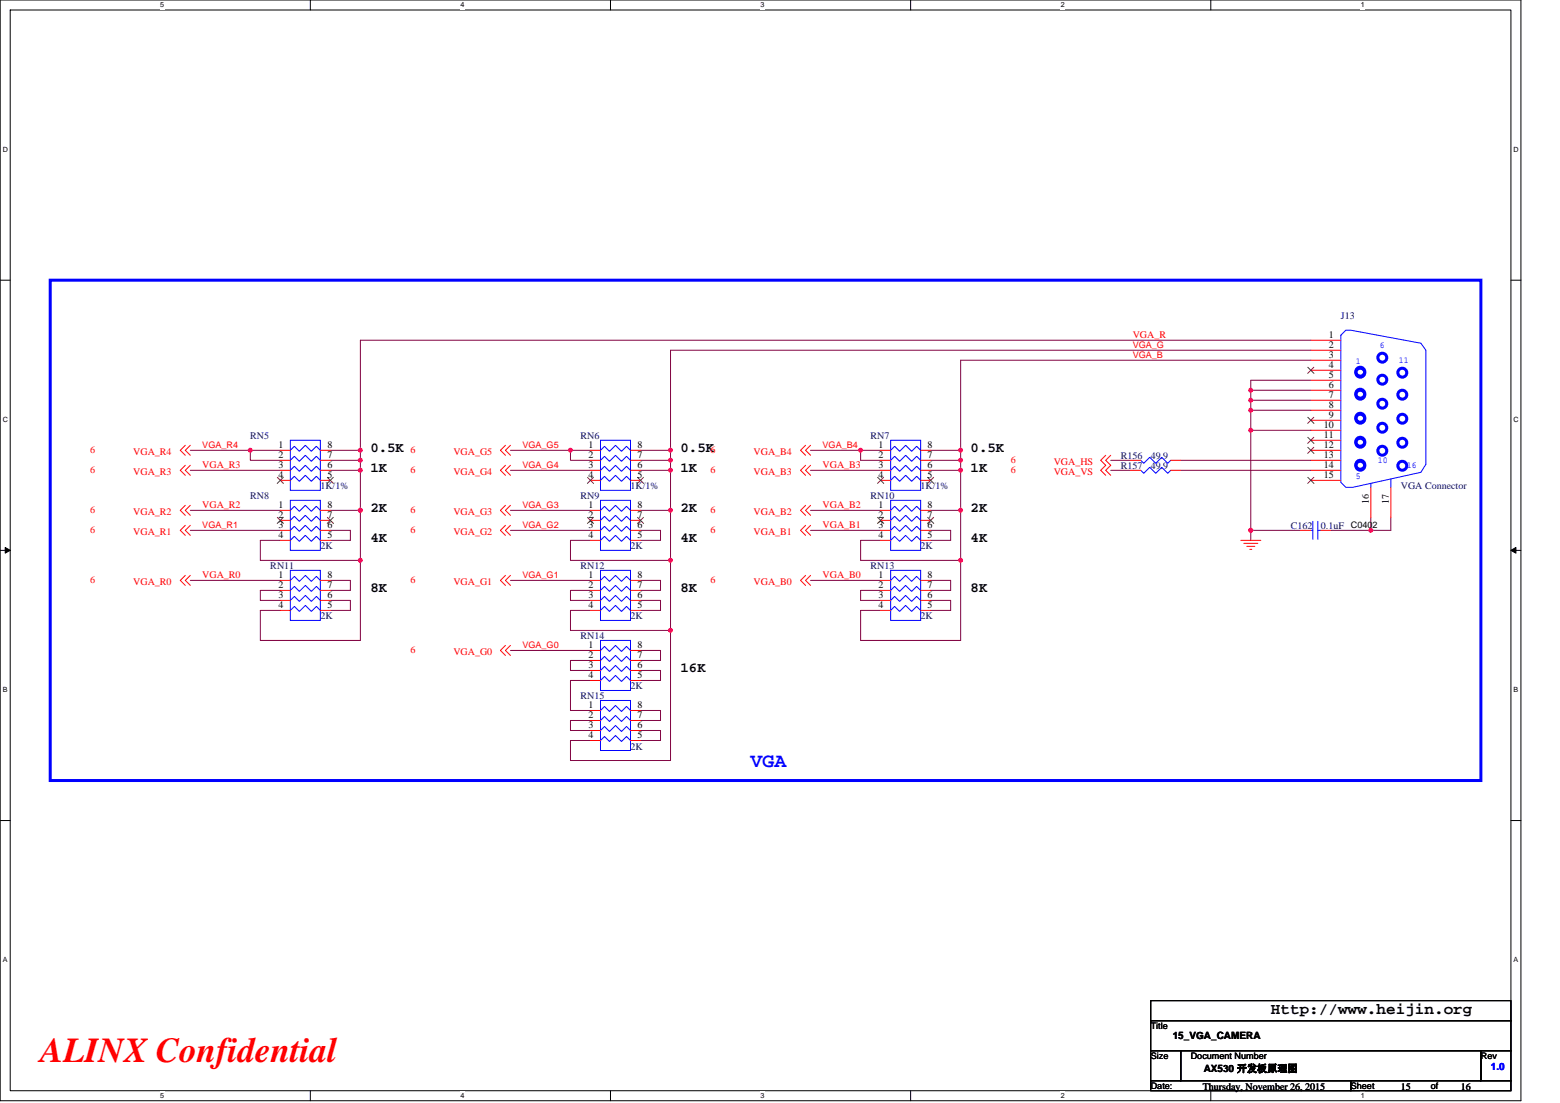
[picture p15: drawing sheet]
<svg xmlns="http://www.w3.org/2000/svg" width="297mm" height="210mm" viewBox="0 0 297 210" stroke-linecap="round" stroke-linejoin="round" font-family="sans-serif">
<defs><g id="words">
<text font-size="6.7" fill="#f00" x="7.7" y="202.2">ALINX Confidential</text>
<text font-size="3.8" fill="#00f" x="142.9" y="146">VGA</text>
<text font-size="3" x="242" y="193.1">Http://www.heijin.org</text>
<g font-size="2.7">
<text x="70.5" y="86.1">0.5K</text>
<text x="70.5" y="89.9">1K</text>
<text x="129.6" y="86.1">0.5K</text>
<text x="129.6" y="89.9">1K</text>
<text x="184.8" y="86.1">0.5K</text>
<text x="184.8" y="89.9">1K</text>
<text x="70.5" y="97.5">2K</text>
<text x="129.6" y="97.5">2K</text>
<text x="184.8" y="97.5">2K</text>
<text x="70.5" y="103.2">4K</text>
<text x="129.6" y="103.2">4K</text>
<text x="184.8" y="103.2">4K</text>
<text x="70.5" y="112.7">8K</text>
<text x="129.6" y="112.7">8K</text>
<text x="184.8" y="112.7">8K</text>
<text x="129.6" y="128">16K</text>
</g>
<g font-size="1.9" fill="#f00">
<text x="215.7" y="64.4">VGA_R</text>
<text x="17.2" y="86.3">6</text>
<text x="25.4" y="86.7">VGA_R4</text>
<text x="38.5" y="89.2">VGA_R3</text>
<text x="78.1" y="86.3">6</text>
<text x="86.3" y="86.7">VGA_G5</text>
<text x="135.3" y="86.3">6</text>
<text x="143.5" y="86.7">VGA_B4</text>
<text x="156.6" y="89.2">VGA_B3</text>
<text x="192.4" y="88.2">6</text>
<text x="200.6" y="88.6">VGA_HS</text>
<text x="17.2" y="90.1">6</text>
<text x="25.4" y="90.5">VGA_R3</text>
<text x="78.1" y="90.1">6</text>
<text x="86.3" y="90.5">VGA_G4</text>
<text x="135.3" y="90.1">6</text>
<text x="143.5" y="90.5">VGA_B3</text>
<text x="192.4" y="90.1">6</text>
<text x="200.6" y="90.5">VGA_VS</text>
<text x="17.2" y="97.7">6</text>
<text x="17.2" y="101.5">6</text>
<text x="25.4" y="98.1">VGA_R2</text>
<text x="25.4" y="101.9">VGA_R1</text>
<text x="38.5" y="96.8">VGA_R2</text>
<text x="78.1" y="97.7">6</text>
<text x="78.1" y="101.5">6</text>
<text x="86.3" y="98.1">VGA_G3</text>
<text x="86.3" y="101.9">VGA_G2</text>
<text x="135.3" y="97.7">6</text>
<text x="135.3" y="101.5">6</text>
<text x="143.5" y="98.1">VGA_B2</text>
<text x="143.5" y="101.9">VGA_B1</text>
<text x="156.6" y="96.8">VGA_B2</text>
<text x="156.6" y="100.6">VGA_B1</text>
<text x="17.2" y="111.1">6</text>
<text x="25.4" y="111.4">VGA_R0</text>
<text x="38.5" y="110.1">VGA_R0</text>
<text x="78.1" y="111.1">6</text>
<text x="86.3" y="111.4">VGA_G1</text>
<text x="135.3" y="111.1">6</text>
<text x="143.5" y="111.4">VGA_B0</text>
<text x="156.6" y="110.1">VGA_B0</text>
<text x="78.1" y="124.4">6</text>
<text x="86.3" y="124.8">VGA_G0</text>
</g>
<g font-size="1.9">
<text x="253" y="64.4">1</text>
<text x="253" y="72">5</text>
<text x="253" y="70.1">4</text>
<text x="253" y="68.2">3</text>
<text x="253" y="66.3">2</text>
<text x="253" y="75.8">7</text>
<text x="253" y="73.9">6</text>
<text x="253" y="77.7">8</text>
<text x="252.1" y="81.5">10</text>
<text x="252.1" y="83.4">11</text>
<text x="253" y="79.6">9</text>
<text x="53" y="85.3">1</text>
<text x="53" y="87.2">2</text>
<text x="53" y="89.1">3</text>
<text x="62.3" y="89.1">6</text>
<text x="62.3" y="87.2">7</text>
<text x="62.3" y="85.3">8</text>
<text x="112.1" y="85.3">1</text>
<text x="112.1" y="87.2">2</text>
<text x="112.1" y="89.1">3</text>
<text x="121.4" y="89.1">6</text>
<text x="121.4" y="87.2">7</text>
<text x="121.4" y="85.3">8</text>
<text x="167.3" y="85.3">1</text>
<text x="167.3" y="87.2">2</text>
<text x="167.3" y="89.1">3</text>
<text x="176.6" y="89.1">6</text>
<text x="176.6" y="87.2">7</text>
<text x="176.6" y="85.3">8</text>
<text x="252.1" y="85.3">12</text>
<text x="252.1" y="87.2">13</text>
<text x="252.1" y="89.1">14</text>
<text x="53" y="91">4</text>
<text x="62.3" y="91">5</text>
<text x="112.1" y="91">4</text>
<text x="121.4" y="91">5</text>
<text x="167.3" y="91">4</text>
<text x="176.6" y="91">5</text>
<text x="252.1" y="91">15</text>
<text x="53" y="96.8">1</text>
<text x="53" y="98.7">2</text>
<text x="53" y="100.6">3</text>
<text x="62.3" y="100.6">6</text>
<text x="62.3" y="98.7">7</text>
<text x="62.3" y="96.8">8</text>
<text x="112.1" y="96.8">1</text>
<text x="112.1" y="98.7">2</text>
<text x="112.1" y="100.6">3</text>
<text x="121.4" y="100.6">6</text>
<text x="121.4" y="98.7">7</text>
<text x="121.4" y="96.8">8</text>
<text x="167.3" y="96.8">1</text>
<text x="167.3" y="98.7">2</text>
<text x="167.3" y="100.6">3</text>
<text x="176.6" y="100.6">6</text>
<text x="176.6" y="98.7">7</text>
<text x="176.6" y="96.8">8</text>
<text x="260.6" y="96" transform="rotate(-90 260.6 96)">16</text>
<text x="264.4" y="96" transform="rotate(-90 264.4 96)">17</text>
<text x="53" y="102.5">4</text>
<text x="62.3" y="102.5">5</text>
<text x="112.1" y="102.5">4</text>
<text x="121.4" y="102.5">5</text>
<text x="167.3" y="102.5">4</text>
<text x="176.6" y="102.5">5</text>
<text x="53" y="110.1">1</text>
<text x="53" y="112">2</text>
<text x="53" y="113.9">3</text>
<text x="62.3" y="113.9">6</text>
<text x="62.3" y="112">7</text>
<text x="62.3" y="110.1">8</text>
<text x="112.1" y="110.1">1</text>
<text x="112.1" y="112">2</text>
<text x="112.1" y="113.9">3</text>
<text x="121.4" y="113.9">6</text>
<text x="121.4" y="112">7</text>
<text x="121.4" y="110.1">8</text>
<text x="167.3" y="110.1">1</text>
<text x="167.3" y="112">2</text>
<text x="167.3" y="113.9">3</text>
<text x="176.6" y="113.9">6</text>
<text x="176.6" y="112">7</text>
<text x="176.6" y="110.1">8</text>
<text x="53" y="115.8">4</text>
<text x="62.3" y="115.8">5</text>
<text x="112.1" y="115.8">4</text>
<text x="121.4" y="115.8">5</text>
<text x="167.3" y="115.8">4</text>
<text x="176.6" y="115.8">5</text>
<text x="112.1" y="123.4">1</text>
<text x="112.1" y="125.3">2</text>
<text x="121.4" y="125.3">7</text>
<text x="121.4" y="123.4">8</text>
<text x="112.1" y="127.2">3</text>
<text x="112.1" y="129.1">4</text>
<text x="121.4" y="129.1">5</text>
<text x="121.4" y="127.2">6</text>
<text x="112.1" y="134.9">1</text>
<text x="112.1" y="136.8">2</text>
<text x="121.4" y="136.8">7</text>
<text x="121.4" y="134.9">8</text>
<text x="112.1" y="138.7">3</text>
<text x="112.1" y="140.6">4</text>
<text x="121.4" y="140.6">5</text>
<text x="121.4" y="138.7">6</text>
<text x="223.3" y="197.8">15_VGA_CAMERA</text>
<text x="229" y="207.5">Thursday, November 26, 2015</text>
<text x="229.2" y="204.1">AX530 开发板原理图</text>
<text x="266.7" y="207.5">15</text>
<text x="278.2" y="207.5">16</text>
</g>
<g font-size="1.9" fill="#000080">
<text x="255.3" y="60.8">J13</text>
<text x="47.7" y="83.6">RN5</text>
<text x="110.5" y="83.6">RN6</text>
<text x="165.8" y="83.6">RN7</text>
<text x="213.4" y="89.3">R157</text>
<text x="213.4" y="87.4">R156</text>
<text x="219.1" y="89.3">49.9</text>
<text x="219.1" y="87.4">49.9</text>
<text x="47.7" y="95.1">RN8</text>
<text x="61" y="93.2">1K/1%</text>
<text x="110.5" y="95.1">RN9</text>
<text x="120.1" y="93.2">1K/1%</text>
<text x="165.8" y="95.1">RN10</text>
<text x="175.3" y="93.2">1K/1%</text>
<text x="266.7" y="93.2">VGA Connector</text>
<text x="245.8" y="100.8">C162</text>
<text x="251.5" y="100.8">0.1uF</text>
<text x="61" y="104.6">2K</text>
<text x="120.1" y="104.6">2K</text>
<text x="175.3" y="104.6">2K</text>
<text x="51.5" y="108.4">RN11</text>
<text x="110.5" y="108.4">RN12</text>
<text x="165.8" y="108.4">RN13</text>
<text x="61" y="117.9">2K</text>
<text x="120.1" y="117.9">2K</text>
<text x="175.3" y="117.9">2K</text>
<text x="110.5" y="121.7">RN14</text>
<text x="120.1" y="131.3">2K</text>
<text x="110.5" y="133.2">RN15</text>
<text x="120.1" y="142.7">2K</text>
</g>
<text font-size="1.9" fill="#00f" x="283.9" y="203.7">1.0</text>
<g font-size="1.7" fill="#f00">
<text x="215.7" y="68.2">VGA_B</text>
<text x="215.7" y="66.3">VGA_G</text>
<text x="38.5" y="85.3">VGA_R4</text>
<text x="99.5" y="85.3">VGA_G5</text>
<text x="99.5" y="89.2">VGA_G4</text>
<text x="156.6" y="85.3">VGA_B4</text>
<text x="38.5" y="100.6">VGA_R1</text>
<text x="99.5" y="96.8">VGA_G3</text>
<text x="99.5" y="100.6">VGA_G2</text>
<text x="99.5" y="110.1">VGA_G1</text>
<text x="99.5" y="123.4">VGA_G0</text>
</g>
<g font-size="1.7" fill="#00f">
<text x="258.2" y="69.4">1</text>
<text x="262.7" y="66.3">6</text>
<text x="266.4" y="69.2">11</text>
<text x="262.4" y="88.2">10</text>
<text x="267.9" y="89.2">16</text>
<text x="258.2" y="91.3">5</text>
</g>
<g font-size="1.7">
<text x="257.2" y="100.6">C0402</text>
<text x="219.1" y="195.9">Title</text>
<text x="219.1" y="201.6">Size</text>
<text x="226.7" y="201.6">Document Number</text>
<text x="282" y="201.6">Rev</text>
<text x="219.1" y="207.3">Date:</text>
<text x="257.2" y="207.3">Sheet</text>
<text x="272.5" y="207.3">of</text>
</g>
<g font-size="1.4">
<text x="30.5" y="1.4">5</text>
<text x="87.7" y="1.4">4</text>
<text x="144.8" y="1.4">3</text>
<text x="202" y="1.4">2</text>
<text x="259.1" y="1.4">1</text>
<text x=".5" y="28.9">D</text>
<text x="288.2" y="28.9">D</text>
<text x=".5" y="80.3">C</text>
<text x="288.2" y="80.3">C</text>
<text x=".5" y="131.7">B</text>
<text x="288.2" y="131.7">B</text>
<text x=".5" y="183.2">A</text>
<text x="288.2" y="183.2">A</text>
<text x="30.5" y="209.1">5</text>
<text x="87.7" y="209.1">4</text>
<text x="144.8" y="209.1">3</text>
<text x="202" y="209.1">2</text>
<text x="259.1" y="209.1">1</text>
</g>
</g></defs>
<path d="M0 0h289.6v209.5h-289.6zM1.9 1.9h285.8v205.7h-285.8z" fill="none" stroke="#000" stroke-width=".19"/>
<g fill="#fff">
<path d="M30.5 .2h.8v1.5h-.8z"/>
<path d="M30.5 207.8h.8v1.6h-.8z"/>
</g>
<path d="M59.1 0v1.9M59.1 207.6v1.9" fill="none" stroke="#000" stroke-width=".19"/>
<g fill="#fff">
<path d="M87.7 .2h.7v1.5h-.7z"/>
<path d="M87.7 207.8h.7v1.6h-.7z"/>
</g>
<path d="M116.2 0v1.9M116.2 207.6v1.9" fill="none" stroke="#000" stroke-width=".19"/>
<g fill="#fff">
<path d="M144.8 .2h.8v1.5h-.8z"/>
<path d="M144.8 207.8h.8v1.6h-.8z"/>
</g>
<path d="M173.4 0v1.9M173.4 207.6v1.9" fill="none" stroke="#000" stroke-width=".19"/>
<g fill="#fff">
<path d="M202 .2h.7v1.5h-.7z"/>
<path d="M202 207.8h.7v1.6h-.7z"/>
</g>
<path d="M230.5 0v1.9M230.5 207.6v1.9" fill="none" stroke="#000" stroke-width=".19"/>
<g fill="#fff">
<path d="M259.1 .2h.8v1.5h-.8z"/>
<path d="M259.1 207.8h.8v1.6h-.8z"/>
<path d="M.5 27.6h1v1.5h-1z"/>
<path d="M288.2 27.6h1v1.5h-1z"/>
<path d="M.5 79.1h1v1.5h-1z"/>
<path d="M288.2 79.1h1v1.5h-1z"/>
</g>
<path d="M0 53.3h1.9M287.7 53.3h1.9" fill="none" stroke="#000" stroke-width=".19"/>
<g fill="#fff">
<path d="M.5 130.5h.9v1.5h-.9z"/>
<path d="M288.2 130.5h.9v1.5h-.9z"/>
</g>
<path d="M0 104.8h1.9M287.7 104.8h1.9" fill="none" stroke="#000" stroke-width=".19"/>
<path d="M1 104.2l.9 .6-.9 .5zM287.7 104.8l.9-.6v1.1z" fill="#000" stroke="#000" stroke-width=".19"/>
<g fill="#fff">
<path d="M.5 181.9h.9v1.6h-.9z"/>
<path d="M288.2 181.9h.9v1.6h-.9z"/>
</g>
<path d="M0 156.2h1.9M287.7 156.2h1.9M219.1 190.5h68.6v3.8h-68.6zM219.1 194.3h68.6v5.7h-68.6zM219.1 200h5.7v5.7h-5.7zM219.1 205.7h38.1v1.9h-38.1zM224.8 200h57.2v5.7h-57.2zM257.2 205.7h30.5v1.9h-30.5zM282 200h5.7v5.7h-5.7z" fill="none" stroke="#000" stroke-width=".19"/>
<g fill="none" stroke="#00f" stroke-width=".57">
<path d="M9.6 53.3h272.4v95.3h-272.4z"/>
<circle cx="259" cy="75.1" r=".85"/>
<circle cx="259" cy="70.9" r=".85"/>
<circle cx="259" cy="74.9" r=".85"/>
<circle cx="259" cy="79.5" r=".85"/>
<circle cx="259" cy="79.7" r=".85"/>
<circle cx="259" cy="70.8" r=".85"/>
<circle cx="263.2" cy="68.1" r=".85"/>
<circle cx="263.2" cy="72.3" r=".85"/>
<circle cx="263.2" cy="76.9" r=".85"/>
<circle cx="267" cy="75.1" r=".85"/>
<circle cx="267" cy="70.9" r=".85"/>
<circle cx="267" cy="79.7" r=".85"/>
<circle cx="259" cy="84.3" r=".85"/>
<circle cx="259" cy="88.5" r=".85"/>
<circle cx="259" cy="88.7" r=".85"/>
<circle cx="259" cy="84.1" r=".85"/>
<circle cx="263.2" cy="85.8" r=".85"/>
<circle cx="263.2" cy="81.4" r=".85"/>
<circle cx="267" cy="84.3" r=".85"/>
<circle cx="267" cy="88.7" r=".85"/>
</g>
<g fill="none" stroke="#800040" stroke-width=".19">
<path d="M238.2 74.3v1.9M238.2 76.2v1.9M238.2 78.1v3.8M238.2 76.2h11.4M238.2 78.1h11.4M238.2 74.3h11.4M249.6 68.6h-66.7v17.1M249.6 64.8h-181v20.9M249.6 72.4h-11.4v1.9M249.6 66.7h-121.9v19M36.2 85.7h11.5M36.2 89.5h17.2"/>
<path d="M36.2 97.2h17.2M47.7 85.7v1.9h5.7M47.7 85.7h5.7M62.9 87.6h5.7M62.9 85.7h5.7v1.9M62.9 89.5h5.7M62.9 97.2h5.7M68.6 87.6v1.9M68.6 89.5v7.7M68.6 97.2v9.5M97.2 97.2h15.2M97.2 89.5h15.2"/>
<path d="M97.2 85.7h11.4M108.6 85.7v1.9h3.8M108.6 85.7h3.8M122 87.6h5.7M122 85.7h5.7M122 89.5h5.7M122 97.2h5.7M127.7 85.7v1.9M127.7 87.6v1.9M127.7 97.2v9.5M127.7 89.5v7.7M154.3 85.7h9.6"/>
<path d="M154.3 89.5h13.4M154.3 97.2h13.4M163.9 85.7h3.8M163.9 85.7v1.9h3.8M177.2 85.7h5.7M177.2 89.5h5.7M177.2 97.2h5.7M177.2 87.6h5.7M182.9 87.6v1.9M182.9 89.5v7.7M182.9 97.2v9.5M182.9 85.7v1.9"/>
<path d="M211.5 87.6h3.8M211.5 89.5h3.8M224.8 87.6h24.8M224.8 89.5h24.8M238.2 81.9v19.1M238.2 81.9h11.4M261 98.5v2.5M264.8 98.5v2.5h-3.8M36.2 101h17.2M36.2 110.5h17.2M53.4 102.9h-3.8v3.8h19M53.4 112.4h-3.8v1.9h3.8"/>
<path d="M62.9 101h3.8v1.9h-3.8M62.9 110.5h3.8v1.9h-3.8M62.9 114.3h3.8v1.9h-3.8M68.6 106.7v15.2h-19v-5.7h3.8M97.2 101h15.2M97.2 110.5h15.2M112.4 102.9h-3.8v3.8h19.1M112.4 112.4h-3.8v1.9h3.8M112.4 116.2h-3.8v3.8h19.1M122 101h3.8v1.9h-3.8M122 110.5h3.8v1.9h-3.8M122 114.3h3.8v1.9h-3.8"/>
<path d="M127.7 106.7v13.3M154.3 101h13.4M154.3 110.5h13.4M167.7 102.9h-3.8v3.8h19M167.7 112.4h-3.8v1.9h3.8M177.2 101h3.8v1.9h-3.8M177.2 110.5h3.8v1.9h-3.8M177.2 114.3h3.8v1.9h-3.8M182.9 106.7v15.2h-19v-5.7h3.8M238.2 101v1.9M238.2 101h9.5M253.4 101h7.6"/>
<path d="M97.2 123.8h15.2M112.4 125.7h-3.8v1.9h3.8M112.4 129.5h-3.8v5.8h3.8M112.4 137.2h-3.8v1.9h3.8M122 123.8h3.8v1.9h-3.8M122 127.6h3.8v1.9h-3.8M122 135.3h3.8v1.9h-3.8M122 139.1h3.8v1.9h-3.8M127.7 120v24.8h-19.1v-3.8h3.8"/>
</g>
<g fill="#f0f" stroke="#f0f" stroke-width=".19">
<circle cx="261" cy="101" r=".38"/>
<circle cx="238.1" cy="74.3" r=".38"/>
<circle cx="238.1" cy="76.2" r=".38"/>
<circle cx="238.1" cy="101" r=".38"/>
<circle cx="238.1" cy="81.9" r=".38"/>
<circle cx="238.1" cy="78.1" r=".38"/>
<circle cx="47.6" cy="85.7" r=".38"/>
<circle cx="68.6" cy="87.6" r=".38"/>
<circle cx="68.6" cy="97.1" r=".38"/>
<circle cx="68.6" cy="89.5" r=".38"/>
<circle cx="68.6" cy="106.7" r=".38"/>
<circle cx="127.7" cy="87.6" r=".38"/>
<circle cx="108.6" cy="85.7" r=".38"/>
<circle cx="127.7" cy="120" r=".38"/>
<circle cx="182.9" cy="87.6" r=".38"/>
<circle cx="182.9" cy="97.1" r=".38"/>
<circle cx="182.9" cy="89.5" r=".38"/>
<circle cx="182.9" cy="106.7" r=".38"/>
<circle cx="163.9" cy="85.7" r=".38"/>
<circle cx="182.9" cy="85.7" r=".38"/>
<circle cx="68.6" cy="85.7" r=".38"/>
<circle cx="127.7" cy="85.7" r=".38"/>
<circle cx="127.7" cy="97.1" r=".38"/>
<circle cx="127.7" cy="89.5" r=".38"/>
<circle cx="127.7" cy="106.7" r=".38"/>
</g>
<g fill="none" stroke="#f00" stroke-width=".19">
<path d="M249.6 76.2h5.7M249.6 74.3h5.7M249.6 72.4h5.7M249.6 70.5h5.7M249.6 68.6h5.7M249.6 66.7h5.7M249.6 64.8h5.7M249.6 78.1h5.7M35.3 84.8l-1 .9 1 1M35.3 88.6l-1 .9 1 1M35.3 96.2l-1 1 1 .9M36.2 84.8l-.9 .9 .9 1"/>
<path d="M36.2 88.6l-.9 .9 .9 1M36.2 96.2l-.9 1 .9 .9M53.4 85.7h1.9M53.4 87.6h1.9M53.4 89.5h1.9M53.4 91.4h1.9M53.4 97.2h1.9M53.4 99.1h1.9M61 91.4h1.9M61 89.5h1.9M61 87.6h1.9M61 85.7h1.9"/>
<path d="M61 99.1h1.9M61 97.2h1.9M96.2 96.2l-.9 1 .9 .9M96.2 84.8l-.9 .9 .9 1M96.2 88.6l-.9 .9 .9 1M97.2 96.2l-1 1 1 .9M97.2 84.8l-1 .9 1 1M97.2 88.6l-1 .9 1 1M112.4 85.7h1.9M112.4 87.6h1.9M112.4 89.5h1.9M112.4 91.4h1.9"/>
<path d="M112.4 97.2h1.9M112.4 99.1h1.9M120.1 91.4h1.9M120.1 89.5h1.9M120.1 87.6h1.9M120.1 85.7h1.9M120.1 99.1h1.9M120.1 97.2h1.9M153.4 84.8l-1 .9 1 1M153.4 88.6l-1 .9 1 1M153.4 96.2l-1 1 1 .9M154.3 84.8l-.9 .9 .9 1"/>
<path d="M154.3 88.6l-.9 .9 .9 1M154.3 96.2l-.9 1 .9 .9M167.7 85.7h1.9M167.7 87.6h1.9M167.7 89.5h1.9M167.7 91.4h1.9M167.7 97.2h1.9M167.7 99.1h1.9M175.3 91.4h1.9M175.3 89.5h1.9M175.3 87.6h1.9M175.3 85.7h1.9"/>
<path d="M175.3 99.1h1.9M175.3 97.2h1.9M210.5 86.7l-.9 .9 .9 1-.9 .9 .9 1M211.5 86.7l-1 .9 1 1-1 .9 1 1M215.3 89.5h1.9M215.3 87.6h1.9M222.9 89.5h1.9M222.9 87.6h1.9M249.6 80h5.7M249.6 81.9h5.7M249.6 83.8h5.7M249.6 85.7h5.7"/>
<path d="M249.6 87.6h5.7M249.6 89.5h5.7M249.6 91.4h5.7M261 92.8v5.7M264.8 92.8v5.7M35.3 100l-1 1 1 .9M35.3 109.5l-1 1 1 .9M36.2 100l-.9 1 .9 .9M36.2 109.5l-.9 1 .9 .9M53.4 110.5h1.9M53.4 112.4h1.9M53.4 114.3h1.9"/>
<path d="M53.4 116.2h1.9M53.4 101h1.9M53.4 102.9h1.9M61 116.2h1.9M61 114.3h1.9M61 112.4h1.9M61 110.5h1.9M61 102.9h1.9M61 101h1.9M96.2 100l-.9 1 .9 .9M96.2 109.5l-.9 1 .9 .9M97.2 100l-1 1 1 .9"/>
<path d="M97.2 109.5l-1 1 1 .9M112.4 101h1.9M112.4 102.9h1.9M112.4 110.5h1.9M112.4 112.4h1.9M112.4 114.3h1.9M112.4 116.2h1.9M120.1 102.9h1.9M120.1 101h1.9M120.1 116.2h1.9M120.1 114.3h1.9M120.1 112.4h1.9"/>
<path d="M120.1 110.5h1.9M153.4 100l-1 1 1 .9M153.4 109.5l-1 1 1 .9M154.3 100l-.9 1 .9 .9M154.3 109.5l-.9 1 .9 .9M167.7 110.5h1.9M167.7 112.4h1.9M167.7 114.3h1.9M167.7 116.2h1.9M167.7 101h1.9M167.7 102.9h1.9M175.3 116.2h1.9"/>
<path d="M175.3 114.3h1.9M175.3 112.4h1.9M175.3 110.5h1.9M175.3 102.9h1.9M175.3 101h1.9M236.3 102.9h3.8M236.8 103.4h2.7M237.4 104h1.5M238 104.6h.4M247.7 101h1.9M251.5 101h1.9M96.2 122.9l-.9 .9 .9 1"/>
<path d="M97.2 122.9l-1 .9 1 1M112.4 135.3h1.9M112.4 137.2h1.9M112.4 139.1h1.9M112.4 123.8h1.9M112.4 125.7h1.9M112.4 127.6h1.9M112.4 129.5h1.9M120.1 139.1h1.9M120.1 137.2h1.9M120.1 135.3h1.9M120.1 129.5h1.9"/>
<path d="M120.1 127.6h1.9M120.1 125.7h1.9M120.1 123.8h1.9M112.4 141h1.9M120.1 141h1.9"/>
</g>
<g fill="none" stroke="#00f" stroke-width=".19">
<path d="M255.3 63.8l1-.9h.9l13.3 2.4 1 1.4v21.7l-1 1.5-12.9 2.9h-1.3l-1-1zM55.3 83.8h5.7v9.5h-5.7zM55.3 95.2h5.7v9.6h-5.7zM55.3 85.7l.7-.7 1 .9 1.1-1.1 1.2 1.1 .9-.9 .8 .7M55.3 87.6l.7-.7 1 .9 1.1-1.1 1.2 1.1 .9-.9 .8 .7M55.3 89.5l.7-.7 1 .9 1.1-1.1 1.2 1.1 .9-.9 .8 .7M55.3 91.4l.7-.7 1 .9 1.1-1.1 1.2 1.1 .9-.9 .8 .7M55.3 97.2l.7-.8 1 .9 1.1-1.1 1.2 1.1 .9-.9 .8 .8M55.3 99.1l.7-.8 1 1 1.1-1.2 1.2 1.2 .9-1 .8 .8M114.3 83.8h5.8v9.5h-5.8zM114.3 95.2h5.8v9.6h-5.8zM114.3 85.7l.8-.7 1 .9 1.1-1.1 1.1 1.1 1-.9 .8 .7"/>
<path d="M114.3 87.6l.8-.7 1 .9 1.1-1.1 1.1 1.1 1-.9 .8 .7M114.3 89.5l.8-.7 1 .9 1.1-1.1 1.1 1.1 1-.9 .8 .7M114.3 91.4l.8-.7 1 .9 1.1-1.1 1.1 1.1 1-.9 .8 .7M114.3 97.2l.8-.8 1 .9 1.1-1.1 1.1 1.1 1-.9 .8 .8M114.3 99.1l.8-.8 1 1 1.1-1.2 1.1 1.2 1-1 .8 .8M169.6 83.8h5.7v9.5h-5.7zM169.6 95.2h5.7v9.6h-5.7zM169.6 85.7l.7-.7 1 .9 1.1-1.1 1.2 1.1 .9-.9 .8 .7M169.6 87.6l.7-.7 1 .9 1.1-1.1 1.2 1.1 .9-.9 .8 .7M169.6 89.5l.7-.7 1 .9 1.1-1.1 1.2 1.1 .9-.9 .8 .7M169.6 91.4l.7-.7 1 .9 1.1-1.1 1.2 1.1 .9-.9 .8 .7M169.6 97.2l.7-.8 1 .9 1.1-1.1 1.2 1.1 .9-.9 .8 .8"/>
<path d="M169.6 99.1l.7-.8 1 1 1.1-1.2 1.2 1.2 .9-1 .8 .8M217.2 89.5l.6 .6 1.1-1.1 1.2 1.1 1.1-1.1 1.2 1.1 .5-.6M217.2 87.6l.6 .6 1.1-1.1 1.2 1.1 1.1-1.1 1.2 1.1 .5-.6M250 99.3v3.4M250.9 99.3v3.4M261 92v.8M264.8 91.2v1.6M55.3 108.6h5.7v9.5h-5.7zM55.3 110.5l.7-.8 1 1 1.1-1.2 1.2 1.2 .9-1 .8 .8M55.3 112.4l.7-.8 1 1 1.1-1.2 1.2 1.2 .9-1 .8 .8M55.3 114.3l.7-.8 1 1 1.1-1.2 1.2 1.2 .9-1 .8 .8M55.3 116.2l.7-.8 1 1 1.1-1.1 1.2 1.1 .9-1 .8 .8"/>
<path d="M55.3 101l.7-.8 1 1 1.1-1.2 1.2 1.2 .9-1 .8 .8M55.3 102.9l.7-.8 1 1 1.1-1.2 1.2 1.2 .9-1 .8 .8M114.3 108.6h5.8v9.5h-5.8zM114.3 101l.8-.8 1 1 1.1-1.2 1.1 1.2 1-1 .8 .8M114.3 102.9l.8-.8 1 1 1.1-1.2 1.1 1.2 1-1 .8 .8M114.3 110.5l.8-.8 1 1 1.1-1.2 1.1 1.2 1-1 .8 .8M114.3 112.4l.8-.8 1 1 1.1-1.2 1.1 1.2 1-1 .8 .8M114.3 114.3l.8-.8 1 1 1.1-1.2 1.1 1.2 1-1 .8 .8M114.3 116.2l.8-.8 1 1 1.1-1.1 1.1 1.1 1-1 .8 .8M169.6 108.6h5.7v9.5h-5.7zM169.6 110.5l.7-.8 1 1 1.1-1.2 1.2 1.2 .9-1 .8 .8M169.6 112.4l.7-.8 1 1 1.1-1.2 1.2 1.2 .9-1 .8 .8"/>
<path d="M169.6 114.3l.7-.8 1 1 1.1-1.2 1.2 1.2 .9-1 .8 .8M169.6 116.2l.7-.8 1 1 1.1-1.1 1.2 1.1 .9-1 .8 .8M169.6 101l.7-.8 1 1 1.1-1.2 1.2 1.2 .9-1 .8 .8M169.6 102.9l.7-.8 1 1 1.1-1.2 1.2 1.2 .9-1 .8 .8M249.6 101h.4M250.9 101h.6M114.3 133.3h5.8v9.6h-5.8zM114.3 121.9h5.8v9.5h-5.8zM114.3 135.3l.8-.8 1 .9 1.1-1.1 1.1 1.1 1-.9 .8 .8M114.3 137.2l.8-.8 1 1 1.1-1.2 1.1 1.2 1-1 .8 .8M114.3 139.1l.8-.8 1 1 1.1-1.2 1.1 1.2 1-1 .8 .8M114.3 123.8l.8-.7 1 .9 1.1-1.1 1.1 1.1 1-.9 .8 .7"/>
<path d="M114.3 125.7l.8-.7 1 .9 1.1-1.1 1.1 1.1 1-.9 .8 .7M114.3 127.6l.8-.7 1 .9 1.1-1.1 1.1 1.1 1-.9 .8 .7M114.3 129.5l.8-.7 1 .9 1.1-1.1 1.1 1.1 1-.9 .8 .7M114.3 141l.8-.8 1 1 1.1-1.2 1.1 1.2 1-1 .8 .8"/>
</g>
<g fill="none" stroke="#804000" stroke-width=".19">
<path d="M249 69.9l1.2 1.2M249 79.4l1.2 1.2M250.2 69.9l-1.2 1.2M250.2 79.4l-1.2 1.2M52.8 90.9l1.2 1.1M52.8 98.5l1.2 1.2M54 90.9l-1.2 1.1M54 98.5l-1.2 1.2M62.3 90.9l1.2 1.1M62.3 98.5l1.2 1.2M63.5 90.9l-1.2 1.1M63.5 98.5l-1.2 1.2"/>
<path d="M111.9 90.9l1.1 1.1M111.9 98.5l1.1 1.2M113 90.9l-1.2 1.1M113 98.5l-1.2 1.2M121.4 90.9l1.2 1.1M121.4 98.5l1.2 1.2M122.5 90.9l-1.1 1.1M122.5 98.5l-1.1 1.2M167.1 90.9l1.2 1.1M167.1 98.5l1.2 1.2M168.3 90.9l-1.2 1.1M168.3 98.5l-1.2 1.2"/>
<path d="M176.6 90.9l1.2 1.1M176.6 98.5l1.2 1.2M177.8 90.9l-1.2 1.1M177.8 98.5l-1.2 1.2M249 83.2l1.2 1.2M249 85.2l1.2 1.1M249 90.9l1.2 1.1M250.2 83.2l-1.2 1.2M250.2 85.2l-1.2 1.1M250.2 90.9l-1.2 1.1"/>
</g>
<use href="#words"/>
</svg>
